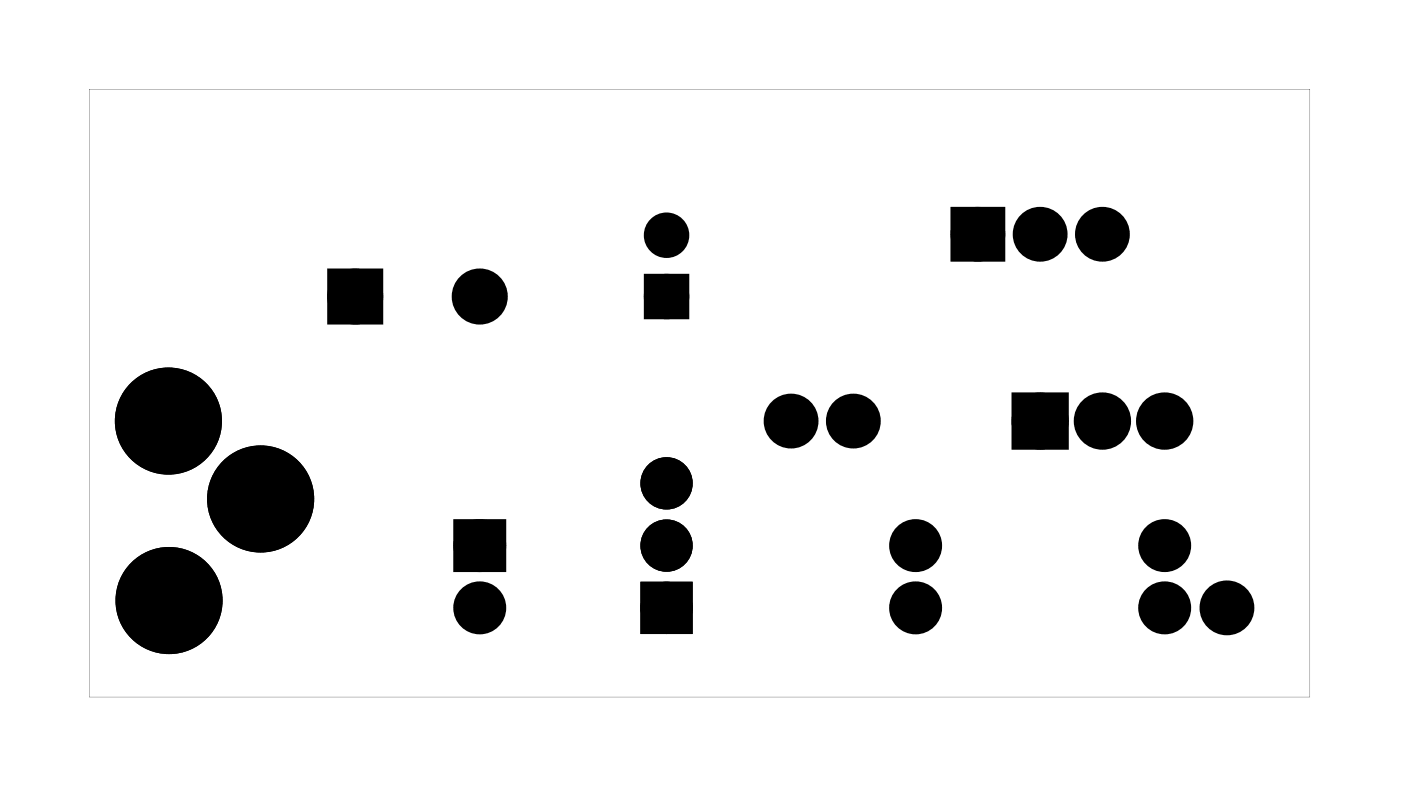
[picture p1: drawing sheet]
<svg xmlns="http://www.w3.org/2000/svg" width="57mm" height="32mm" viewBox="0 0 57 32" stroke-linecap="round" stroke-linejoin="round" font-family="sans-serif">
<g fill="#000">
<path d="M13.7 11.3h1.6v1.6h-1.6zM26.6 11.5h1.2v1.2h-1.2zM39.2 8.8h1.4v1.5h-1.4zM41.6 16.4h1.6v1.6h-1.6zM18.9 21.6h1.4v1.4h-1.4z"/>
<path d="M3.6 3.6h49.8v24.8h-49.8zM3.6 3.6v24.8h49.8v-24.8z"/>
<path d="M26.3 23.9h1.8v1.8h-1.8zM26.7 24.8a.5 .5 0 0 0 1 0 .5 .5 0 0 0-1 0z"/>
<path d="M26.3 23.9h1.8v1.8h-1.8zM26.7 24.8a.5 .5 0 0 0 1 0 .5 .5 0 0 0-1 0z"/>
</g>
<g fill="#000">
<circle cx="6.9" cy="17.2" r="1.83"/>
<circle cx="14.5" cy="12.1" r=".76"/>
<circle cx="19.6" cy="12.1" r=".76"/>
<circle cx="27.2" cy="9.6" r=".6"/>
<circle cx="27.2" cy="12.1" r=".6"/>
<circle cx="27.2" cy="19.7" r=".72"/>
<circle cx="32.3" cy="17.2" r=".74"/>
<circle cx="34.8" cy="17.2" r=".74"/>
<circle cx="39.9" cy="9.6" r=".74"/>
<circle cx="42.4" cy="17.2" r=".79"/>
<circle cx="42.4" cy="9.6" r=".74"/>
<circle cx="45" cy="17.2" r=".79"/>
<circle cx="45" cy="9.6" r=".74"/>
<circle cx="47.5" cy="17.2" r=".79"/>
<circle cx="6.9" cy="24.5" r="1.78"/>
<circle cx="10.6" cy="20.4" r="1.78"/>
<circle cx="19.6" cy="24.8" r=".7"/>
<circle cx="19.6" cy="22.3" r=".7"/>
<circle cx="27.2" cy="22.3" r=".72"/>
<circle cx="27.2" cy="24.8" r=".72"/>
<circle cx="37.4" cy="22.3" r=".7"/>
<circle cx="37.4" cy="24.8" r=".7"/>
<circle cx="47.5" cy="22.3" r=".7"/>
<circle cx="47.5" cy="24.8" r=".7"/>
<circle cx="50.1" cy="24.8" r=".74"/>
</g>
<g fill="none" stroke="#000" stroke-width=".76" stroke-linecap="butt">
<path d="M13.7 11.3h1.6v1.6h-1.6zM39.2 8.8h1.4v1.5h-1.4zM41.6 16.4h1.6v1.6h-1.6zM18.9 21.6h1.4v1.4h-1.4z"/>
<circle cx="14.5" cy="12.1" r=".76"/>
<circle cx="19.6" cy="12.1" r=".76"/>
<circle cx="32.3" cy="17.2" r=".74"/>
<circle cx="34.8" cy="17.2" r=".74"/>
<circle cx="39.9" cy="9.6" r=".74"/>
<circle cx="42.4" cy="17.2" r=".79"/>
<circle cx="42.4" cy="9.6" r=".74"/>
<circle cx="45" cy="17.2" r=".79"/>
<circle cx="45" cy="9.6" r=".74"/>
<circle cx="47.5" cy="17.2" r=".79"/>
<circle cx="19.6" cy="22.3" r=".7"/>
<circle cx="19.6" cy="24.8" r=".7"/>
<circle cx="37.4" cy="22.3" r=".7"/>
<circle cx="37.4" cy="24.8" r=".7"/>
<circle cx="47.5" cy="22.3" r=".7"/>
<circle cx="47.5" cy="24.8" r=".7"/>
<circle cx="50.1" cy="24.8" r=".74"/>
</g>
<g fill="none" stroke="#000" stroke-width=".69" stroke-linecap="butt">
<circle cx="27.2" cy="19.7" r=".72"/>
<circle cx="27.2" cy="22.3" r=".72"/>
<circle cx="27.2" cy="24.8" r=".72"/>
</g>
<g fill="none" stroke="#000" stroke-width=".25">
<path d="M26.3 23.9h1.8v1.8h-1.8z"/>
<circle cx="27.2" cy="24.8" r=".5"/>
</g>
<circle cx="6.9" cy="17.2" r="1.83" fill="none" stroke="#000" stroke-width=".71" stroke-linecap="butt"/>
<g fill="none" stroke="#000" stroke-width=".81" stroke-linecap="butt">
<circle cx="6.9" cy="24.5" r="1.78"/>
<circle cx="10.6" cy="20.4" r="1.78"/>
</g>
<g fill="none" stroke="#000" stroke-width=".65" stroke-linecap="butt">
<path d="M26.6 11.5h1.2v1.2h-1.2z"/>
<circle cx="27.2" cy="12.1" r=".6"/>
<circle cx="27.2" cy="9.6" r=".6"/>
</g>
</svg>
